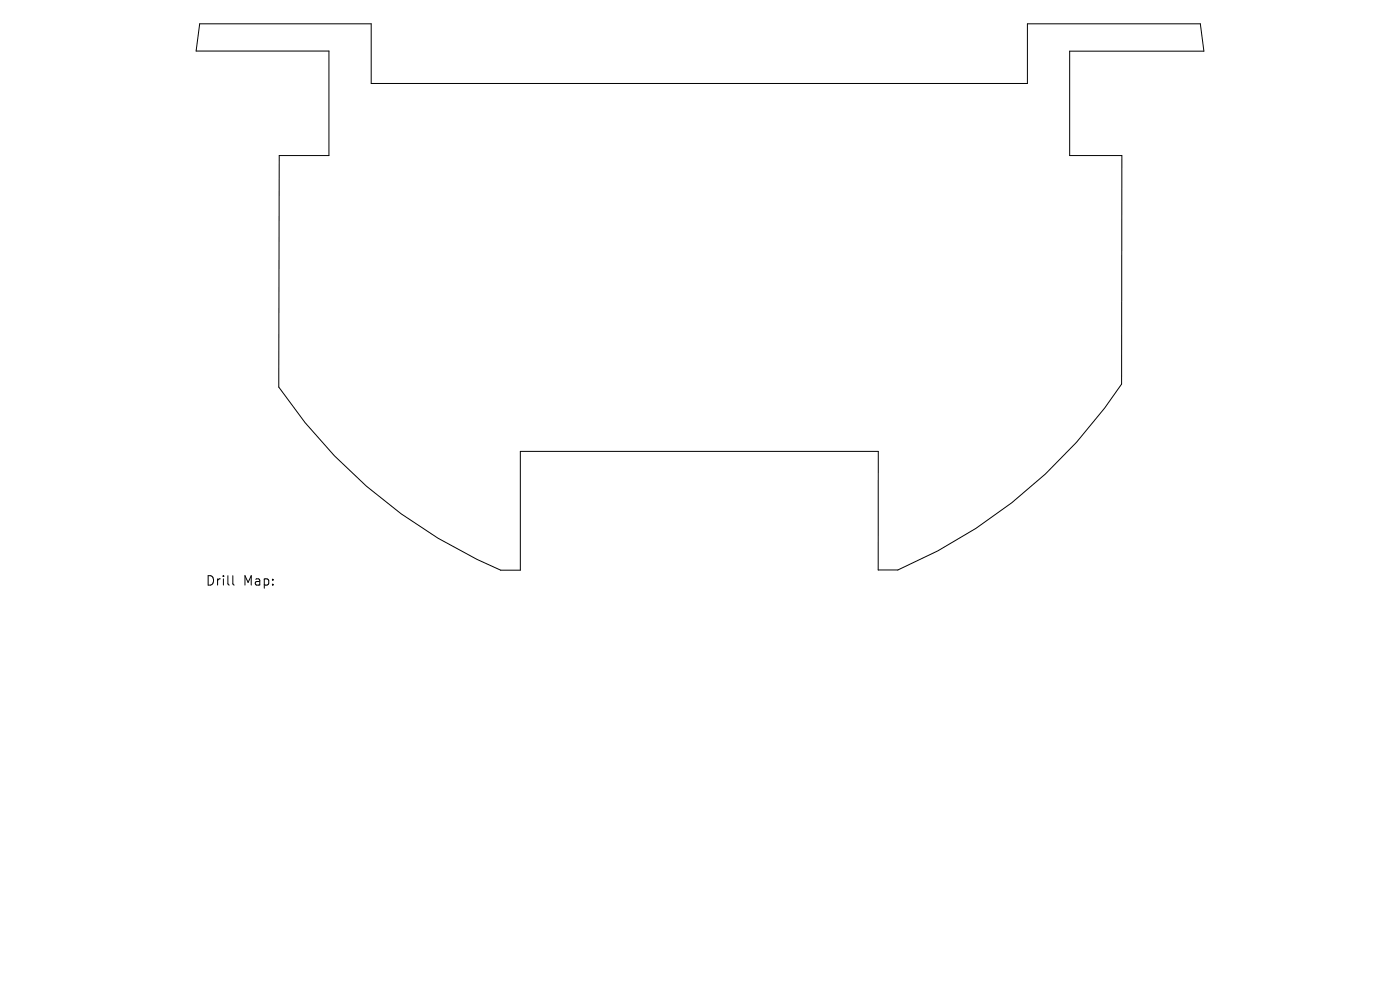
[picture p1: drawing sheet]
<svg xmlns="http://www.w3.org/2000/svg" width="297mm" height="210mm" viewBox="0 0 297 210" stroke-linecap="round" stroke-linejoin="round" font-family="sans-serif">
<defs><g id="words">
<g font-size="2.8">
<text x="43.5" y="124.5">Drill</text>
<text x="51.6" y="124.5">Map:</text>
</g>
</g></defs>
<path d="M42.4 5.1h36.3v12.6h139.3v-12.6h36.6l.8 5.8h-28.5v22.1h11.1l-.1 48.5a107.6 107.6 0 0 1-47.4 39.4h-4.2v-25.1h-75.9v25.2h-4.2a107.6 107.6 0 0 1-47.1-38.9l.1-49.1h10.6v-22.2h-28.2zM49.4 122.1v1.7l.3 .3" fill="none" stroke="#000" stroke-width=".21"/>
<use href="#words"/>
</svg>
